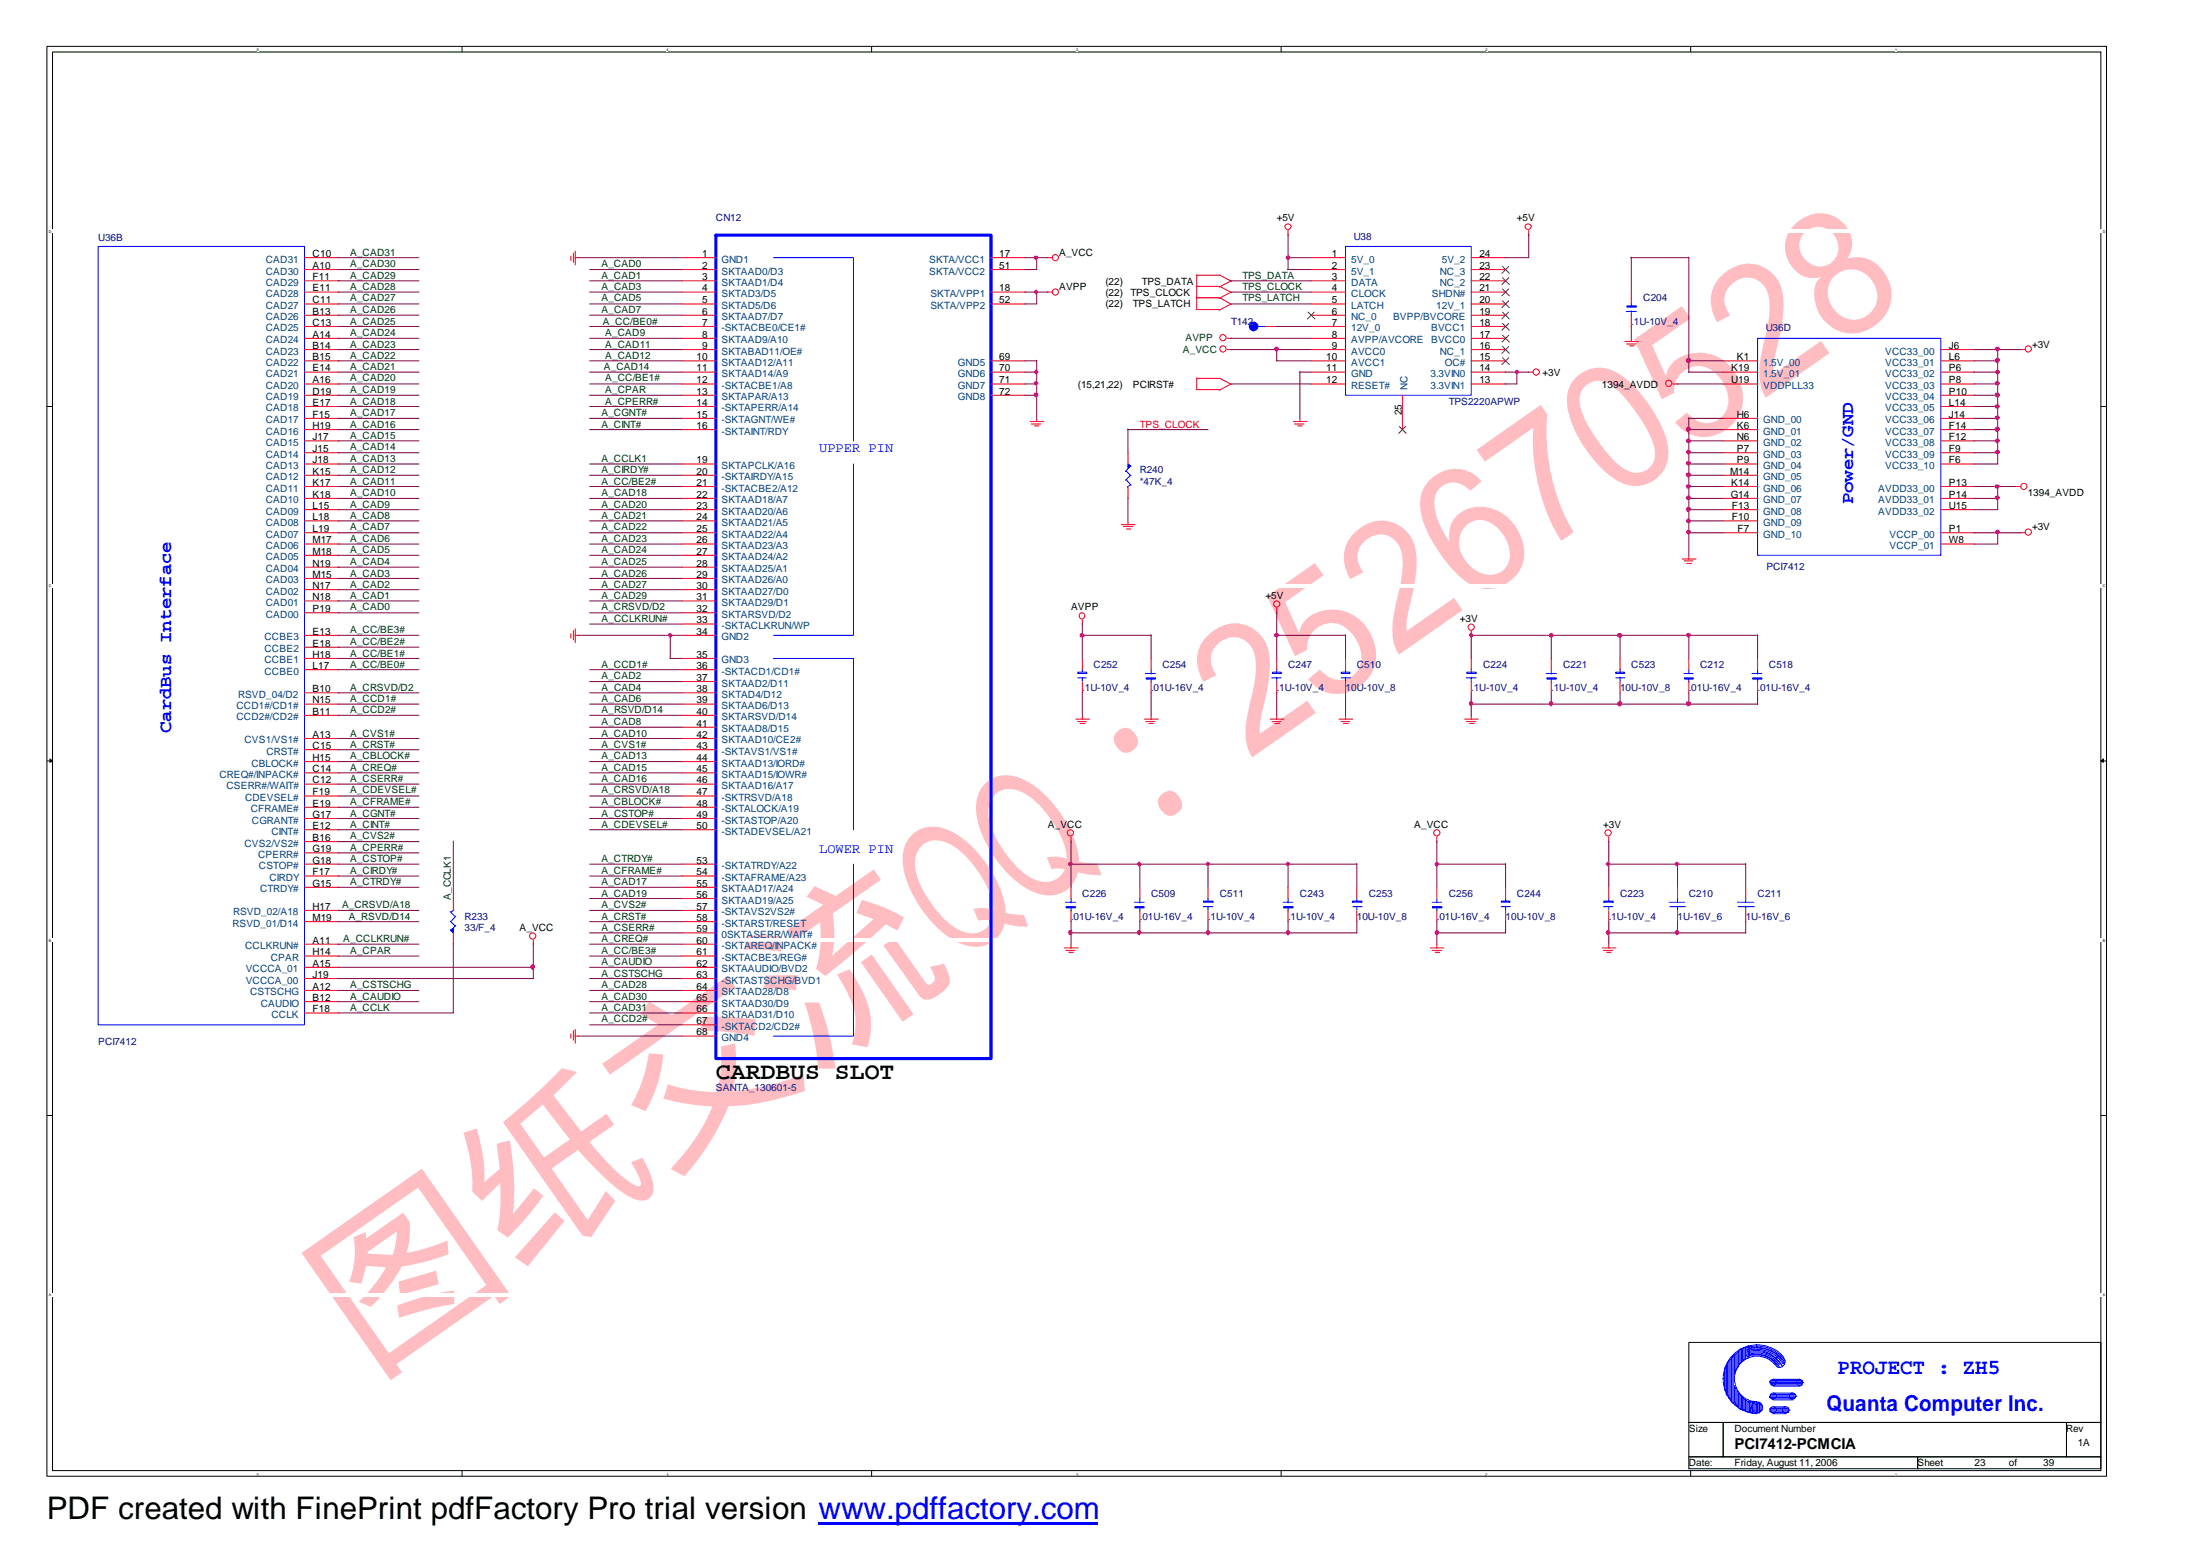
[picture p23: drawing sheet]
<svg xmlns="http://www.w3.org/2000/svg" width="297mm" height="210mm" viewBox="0 0 297 210" stroke-linecap="round" stroke-linejoin="round" font-family="sans-serif">
<defs><g id="words">
<text font-size="24.3" fill="#ffbdc2" x="49.9" y="186.4" transform="rotate(-35 49.9 186.4)">图纸交流QQ：252670528</text>
<text font-size="4.2" x="6.3" y="205.7">PDF created with FinePrint pdfFactory Pro trial version www.pdffactory.com</text>
<text font-size="3.2" x="96.9" y="146.1">CARDBUS SLOT</text>
<g font-size="3" fill="#00f">
<text x="247.3" y="191">Quanta Computer Inc.</text>
<text x="248.8" y="186.1">PROJECT : ZH5</text>
</g>
<g font-size="2.5" fill="#00f">
<text x="251" y="68.3" transform="rotate(-90 251 68.3)">Power/GND</text>
<text x="23.2" y="99.2" transform="rotate(-90 23.2 99.2)">CardBus Interface</text>
</g>
<text font-size="2" x="234.9" y="196.2">PCI7412-PCMCIA</text>
<g font-size="1.9" fill="#00f">
<text x="110.9" y="61.2">UPPER PIN</text>
<text x="110.9" y="115.5">LOWER PIN</text>
</g>
<g font-size="1.4" fill="#000080">
<text x="96.9" y="30">CN12</text>
<text x="13.3" y="32.6">U36B</text>
<text x="183.3" y="32.4">U38</text>
<text x="222.5" y="40.8">C204</text>
<text x="166.7" y="44">T142</text>
<text x="220.9" y="44">.1U-10V_4</text>
<text x="239.1" y="44.9">U36D</text>
<text x="196.2" y="54.8">TPS2220APWP</text>
<text x="154.3" y="64.1">R240</text>
<text x="154.3" y="65.6">*47K_4</text>
<text x="239.2" y="77.1">PCI7412</text>
<text x="146.6" y="93.6">.1U-10V_4</text>
<text x="148.1" y="90.4">C252</text>
<text x="155.9" y="93.6">.01U-16V_4</text>
<text x="157.4" y="90.4">C254</text>
<text x="172.9" y="93.6">.1U-10V_4</text>
<text x="174.4" y="90.4">C247</text>
<text x="182.2" y="93.6">10U-10V_8</text>
<text x="183.7" y="90.4">C510</text>
<text x="199.2" y="93.6">.1U-10V_4</text>
<text x="200.8" y="90.4">C224</text>
<text x="210.1" y="93.6">.1U-10V_4</text>
<text x="211.7" y="90.4">C221</text>
<text x="219.4" y="93.6">10U-10V_8</text>
<text x="220.9" y="90.4">C523</text>
<text x="228.7" y="93.6">.01U-16V_4</text>
<text x="230.2" y="90.4">C212</text>
<text x="238" y="93.6">.01U-16V_4</text>
<text x="239.5" y="90.4">C518</text>
<text x="62.9" y="124.6">R233</text>
<text x="145" y="124.6">.01U-16V_4</text>
<text x="146.6" y="121.4">C226</text>
<text x="154.3" y="124.6">.01U-16V_4</text>
<text x="155.9" y="121.4">C509</text>
<text x="163.6" y="124.6">.1U-10V_4</text>
<text x="165.2" y="121.4">C511</text>
<text x="174.4" y="124.6">.1U-10V_4</text>
<text x="176" y="121.4">C243</text>
<text x="183.7" y="124.6">10U-10V_8</text>
<text x="185.3" y="121.4">C253</text>
<text x="194.6" y="124.6">.01U-16V_4</text>
<text x="196.2" y="121.4">C256</text>
<text x="203.9" y="124.6">10U-10V_8</text>
<text x="205.4" y="121.4">C244</text>
<text x="217.8" y="124.6">.1U-10V_4</text>
<text x="219.4" y="121.4">C223</text>
<text x="227.2" y="124.6">1U-16V_6</text>
<text x="228.7" y="121.4">C210</text>
<text x="236.4" y="124.6">1U-16V_6</text>
<text x="238" y="121.4">C211</text>
<text x="62.9" y="126.1">33/F_4</text>
<text x="13.3" y="141.6">PCI7412</text>
<text x="96.9" y="147.8">SANTA_130601-5</text>
</g>
<g font-size="1.4">
<text x="172.9" y="30">+5V</text>
<text x="205.4" y="30">+5V</text>
<text x="42.3" y="34.8">C10</text>
<text x="95.1" y="34.8">1</text>
<text x="135.3" y="34.8">17</text>
<text x="143.4" y="34.6">A_VCC</text>
<text x="180.3" y="34.8">1</text>
<text x="200.3" y="34.8">24</text>
<text x="42.3" y="41.1">C11</text>
<text x="42.3" y="39.5">E11</text>
<text x="42.3" y="37.9">F11</text>
<text x="42.3" y="36.4">A10</text>
<text x="95.1" y="36.4">2</text>
<text x="95.1" y="37.9">3</text>
<text x="95.1" y="39.5">4</text>
<text x="95.1" y="41.1">5</text>
<text x="135.3" y="36.4">51</text>
<text x="135.3" y="39.5">18</text>
<text x="135.3" y="41.1">52</text>
<text x="143.4" y="39.3">AVPP</text>
<text x="149.7" y="38.5">(22)</text>
<text x="149.7" y="40.1">(22)</text>
<text x="149.7" y="41.6">(22)</text>
<text x="153.1" y="40.1">TPS_CLOCK</text>
<text x="153.4" y="41.6">TPS_LATCH</text>
<text x="154.6" y="38.5">TPS_DATA</text>
<text x="180.3" y="36.4">2</text>
<text x="180.3" y="37.9">3</text>
<text x="180.3" y="39.5">4</text>
<text x="180.3" y="41.1">5</text>
<text x="200.3" y="41.1">20</text>
<text x="200.3" y="39.5">21</text>
<text x="200.3" y="37.9">22</text>
<text x="200.3" y="36.4">23</text>
<text x="42.3" y="47.3">B14</text>
<text x="42.3" y="45.7">A14</text>
<text x="42.3" y="44.1">C13</text>
<text x="42.3" y="42.6">B13</text>
<text x="95.1" y="42.6">6</text>
<text x="95.1" y="45.7">8</text>
<text x="95.1" y="47.3">9</text>
<text x="95.1" y="44.1">7</text>
<text x="180.3" y="42.6">6</text>
<text x="180.3" y="45.7">8</text>
<text x="180.3" y="47.3">9</text>
<text x="180.3" y="44.1">7</text>
<text x="200.3" y="47.3">16</text>
<text x="200.3" y="45.7">17</text>
<text x="200.3" y="44.1">18</text>
<text x="200.3" y="42.6">19</text>
<text x="263.9" y="47.3">J6</text>
<text x="275.2" y="47.1">+3V</text>
<text x="42.3" y="53.4">D19</text>
<text x="42.3" y="51.9">A16</text>
<text x="42.3" y="50.3">E14</text>
<text x="42.3" y="48.8">B15</text>
<text x="94.3" y="48.8">10</text>
<text x="94.3" y="50.3">11</text>
<text x="94.3" y="51.9">12</text>
<text x="94.3" y="53.4">13</text>
<text x="135.3" y="48.8">69</text>
<text x="135.3" y="50.3">70</text>
<text x="135.3" y="51.9">71</text>
<text x="135.3" y="53.4">72</text>
<text x="146" y="52.5">(15,21,22)</text>
<text x="153.4" y="52.5">PCIRST#</text>
<text x="179.6" y="48.8">10</text>
<text x="179.6" y="50.3">11</text>
<text x="179.6" y="51.9">12</text>
<text x="200.3" y="51.9">13</text>
<text x="200.3" y="50.3">14</text>
<text x="200.3" y="48.8">15</text>
<text x="208.9" y="50.9">+3V</text>
<text x="216.9" y="52.5">1394_AVDD</text>
<text x="234.4" y="51.9">U19</text>
<text x="234.4" y="50.3">K19</text>
<text x="235.2" y="48.8">K1</text>
<text x="263.9" y="48.8">L6</text>
<text x="263.9" y="50.3">P6</text>
<text x="263.9" y="51.9">P8</text>
<text x="263.9" y="53.4">P10</text>
<text x="42.3" y="59.6">J17</text>
<text x="42.3" y="58.1">H19</text>
<text x="42.3" y="56.6">F15</text>
<text x="42.3" y="55">E17</text>
<text x="94.3" y="55">14</text>
<text x="94.3" y="56.6">15</text>
<text x="94.3" y="58.1">16</text>
<text x="189.8" y="56.2" transform="rotate(-90 189.8 56.2)">25</text>
<text x="235.2" y="56.6">H6</text>
<text x="235.2" y="58.1">K6</text>
<text x="235.2" y="59.6">N6</text>
<text x="263.9" y="55">L14</text>
<text x="263.9" y="56.6">J14</text>
<text x="263.9" y="58.1">F14</text>
<text x="263.9" y="59.6">F12</text>
<text x="42.3" y="65.8">K17</text>
<text x="42.3" y="64.3">K15</text>
<text x="42.3" y="62.8">J18</text>
<text x="42.3" y="61.2">J15</text>
<text x="94.3" y="65.8">21</text>
<text x="94.3" y="62.8">19</text>
<text x="94.3" y="64.3">20</text>
<text x="234.3" y="64.3">M14</text>
<text x="234.4" y="65.8">K14</text>
<text x="235.2" y="61.2">P7</text>
<text x="235.2" y="62.8">P9</text>
<text x="263.9" y="61.2">F9</text>
<text x="263.9" y="62.8">F6</text>
<text x="263.9" y="65.8">P13</text>
<text x="42.3" y="70.5">L18</text>
<text x="42.3" y="68.9">L15</text>
<text x="42.3" y="67.4">K18</text>
<text x="94.3" y="67.4">22</text>
<text x="94.3" y="68.9">23</text>
<text x="94.3" y="70.5">24</text>
<text x="234.4" y="67.4">G14</text>
<text x="234.5" y="68.9">F13</text>
<text x="234.5" y="70.5">F10</text>
<text x="263.9" y="67.4">P14</text>
<text x="263.9" y="68.9">U15</text>
<text x="274.6" y="67.2">1394_AVDD</text>
<text x="275.2" y="71.8">+3V</text>
<text x="42.3" y="76.7">N19</text>
<text x="42.3" y="75.1">M18</text>
<text x="42.3" y="73.6">M17</text>
<text x="42.3" y="72.1">L19</text>
<text x="94.3" y="72.1">25</text>
<text x="94.3" y="73.6">26</text>
<text x="94.3" y="75.1">27</text>
<text x="94.3" y="76.7">28</text>
<text x="235.3" y="72.1">F7</text>
<text x="263.9" y="72.1">P1</text>
<text x="263.9" y="73.6">W8</text>
<text x="42.3" y="82.9">P19</text>
<text x="42.3" y="81.3">N18</text>
<text x="42.3" y="79.8">N17</text>
<text x="42.3" y="78.2">M15</text>
<text x="94.3" y="78.2">29</text>
<text x="94.3" y="79.8">30</text>
<text x="94.3" y="81.3">31</text>
<text x="94.3" y="82.9">32</text>
<text x="145" y="82.6">AVPP</text>
<text x="171.4" y="81.1">+5V</text>
<text x="42.3" y="89.1">H18</text>
<text x="42.3" y="87.6">E18</text>
<text x="42.3" y="86">E13</text>
<text x="94.3" y="84.4">33</text>
<text x="94.3" y="86">34</text>
<text x="94.3" y="89.1">35</text>
<text x="197.7" y="84.3">+3V</text>
<text x="42.3" y="90.6">L17</text>
<text x="42.3" y="95.3">N15</text>
<text x="42.3" y="93.7">B10</text>
<text x="94.3" y="92.2">37</text>
<text x="94.3" y="93.7">38</text>
<text x="94.3" y="95.3">39</text>
<text x="94.3" y="90.6">36</text>
<text x="42.3" y="101.4">C15</text>
<text x="42.3" y="99.9">A13</text>
<text x="42.3" y="96.8">B11</text>
<text x="94.3" y="98.4">41</text>
<text x="94.3" y="99.9">42</text>
<text x="94.3" y="96.8">40</text>
<text x="94.3" y="101.4">43</text>
<text x="42.3" y="107.7">F19</text>
<text x="42.3" y="106.1">C12</text>
<text x="42.3" y="104.6">C14</text>
<text x="42.3" y="103.1">H15</text>
<text x="94.3" y="103.1">44</text>
<text x="94.3" y="104.6">45</text>
<text x="94.3" y="106.1">46</text>
<text x="94.3" y="107.7">47</text>
<text x="42.3" y="113.9">B16</text>
<text x="42.3" y="112.3">E12</text>
<text x="42.3" y="110.8">G17</text>
<text x="42.3" y="109.2">E19</text>
<text x="94.3" y="112.3">50</text>
<text x="94.3" y="110.8">49</text>
<text x="94.3" y="109.2">48</text>
<text x="141.9" y="112.1">A_VCC</text>
<text x="191.5" y="112.1">A_VCC</text>
<text x="217.1" y="112.1">+3V</text>
<text x="42.3" y="118.5">F17</text>
<text x="42.3" y="116.9">G18</text>
<text x="42.3" y="115.4">G19</text>
<text x="94.3" y="118.5">54</text>
<text x="94.3" y="116.9">53</text>
<text x="42.3" y="124.7">M19</text>
<text x="42.3" y="123.2">H17</text>
<text x="42.3" y="120.1">G15</text>
<text x="94.3" y="120.1">55</text>
<text x="94.3" y="121.6">56</text>
<text x="94.3" y="124.7">58</text>
<text x="94.3" y="123.2">57</text>
<text x="42.3" y="130.9">A15</text>
<text x="42.3" y="129.4">H14</text>
<text x="42.3" y="127.8">A11</text>
<text x="70.4" y="126.1">A_VCC</text>
<text x="94.3" y="129.4">61</text>
<text x="94.3" y="126.3">59</text>
<text x="94.3" y="127.8">60</text>
<text x="94.3" y="130.9">62</text>
<text x="42.3" y="137.1">F18</text>
<text x="42.3" y="135.6">B12</text>
<text x="42.3" y="134">A12</text>
<text x="42.3" y="132.4">J19</text>
<text x="94.3" y="134">64</text>
<text x="94.3" y="135.6">65</text>
<text x="94.3" y="137.1">66</text>
<text x="94.3" y="132.4">63</text>
<text x="94.3" y="138.7">67</text>
<text x="94.3" y="140.2">68</text>
<text x="228.7" y="193.9">Size</text>
<text x="234.9" y="193.9">Document Number</text>
<text x="279.8" y="193.9">Rev</text>
<text x="281.3" y="195.8">1A</text>
<text x="228.7" y="198.6">Date:</text>
<text x="234.9" y="198.6">Friday, August 11, 2006</text>
<text x="259.7" y="198.6">Sheet</text>
<text x="267.4" y="198.6">23</text>
<text x="272" y="198.6">of</text>
<text x="276.7" y="198.6">39</text>
</g>
<g font-size="1.4" fill="#004080">
<text x="36" y="35.6">CAD31</text>
<text x="97.7" y="35.6">GND1</text>
<text x="125.8" y="35.6">SKTA/VCC1</text>
<text x="183" y="35.6">5V_0</text>
<text x="195.2" y="35.6">5V_2</text>
<text x="36" y="41.8">CAD27</text>
<text x="36" y="40.2">CAD28</text>
<text x="36" y="38.7">CAD29</text>
<text x="36" y="37.2">CAD30</text>
<text x="97.7" y="37.2">SKTAAD0/D3</text>
<text x="97.7" y="38.7">SKTAAD1/D4</text>
<text x="97.7" y="40.2">SKTAD3/D5</text>
<text x="97.7" y="41.8">SKTAD5/D6</text>
<text x="125.8" y="37.2">SKTA/VCC2</text>
<text x="126" y="40.2">SKTA/VPP1</text>
<text x="126" y="41.8">SKTA/VPP2</text>
<text x="183" y="37.2">5V_1</text>
<text x="183" y="38.7">DATA</text>
<text x="183" y="40.2">CLOCK</text>
<text x="183" y="41.8">LATCH</text>
<text x="193.9" y="40.2">SHDN#</text>
<text x="194.5" y="41.8">12V_1</text>
<text x="195" y="38.7">NC_2</text>
<text x="195" y="37.2">NC_3</text>
<text x="36" y="46.5">CAD24</text>
<text x="36" y="44.9">CAD25</text>
<text x="36" y="43.4">CAD26</text>
<text x="97.7" y="43.4">SKTAAD7/D7</text>
<text x="97.7" y="46.5">SKTAAD9/A10</text>
<text x="97.7" y="44.9">-SKTACBE0/CE1#</text>
<text x="183" y="43.4">NC_0</text>
<text x="183" y="46.5">AVPP/AVCORE</text>
<text x="183" y="44.9">12V_0</text>
<text x="188.6" y="43.4">BVPP/BVCORE</text>
<text x="193.8" y="46.5">BVCC0</text>
<text x="193.8" y="44.9">BVCC1</text>
<text x="36" y="52.7">CAD20</text>
<text x="36" y="51.1">CAD21</text>
<text x="36" y="49.5">CAD22</text>
<text x="36" y="48">CAD23</text>
<text x="97.7" y="48">SKTABAD11/OE#</text>
<text x="97.7" y="49.5">SKTAAD12/A11</text>
<text x="97.7" y="51.1">SKTAAD14/A9</text>
<text x="97.7" y="52.7">-SKTACBE1/A8</text>
<text x="129.7" y="49.5">GND5</text>
<text x="129.7" y="51.1">GND6</text>
<text x="129.7" y="52.7">GND7</text>
<text x="183" y="48">AVCC0</text>
<text x="183" y="49.5">AVCC1</text>
<text x="183" y="51.1">GND</text>
<text x="183" y="52.7">RESET#</text>
<text x="190.6" y="52.8" transform="rotate(-90 190.6 52.8)">NC</text>
<text x="193.7" y="52.7">3.3VIN1</text>
<text x="193.7" y="51.1">3.3VIN0</text>
<text x="195" y="48">NC_1</text>
<text x="195.7" y="49.5">OC#</text>
<text x="238.8" y="52.7">VDDPLL33</text>
<text x="238.8" y="49.5">1.5V_00</text>
<text x="238.8" y="51.1">1.5V_01</text>
<text x="255.3" y="48">VCC33_00</text>
<text x="255.3" y="49.5">VCC33_01</text>
<text x="255.3" y="51.1">VCC33_02</text>
<text x="255.3" y="52.7">VCC33_03</text>
<text x="36" y="58.9">CAD16</text>
<text x="36" y="57.3">CAD17</text>
<text x="36" y="55.7">CAD18</text>
<text x="36" y="54.2">CAD19</text>
<text x="97.7" y="54.2">SKTAPAR/A13</text>
<text x="97.7" y="55.7">-SKTAPERR/A14</text>
<text x="97.7" y="57.3">-SKTAGNT/WE#</text>
<text x="97.7" y="58.9">-SKTAINT/RDY</text>
<text x="129.7" y="54.2">GND8</text>
<text x="238.8" y="57.3">GND_00</text>
<text x="238.8" y="58.9">GND_01</text>
<text x="255.3" y="54.2">VCC33_04</text>
<text x="255.3" y="55.7">VCC33_05</text>
<text x="255.3" y="57.3">VCC33_06</text>
<text x="255.3" y="58.9">VCC33_07</text>
<text x="36" y="65">CAD12</text>
<text x="36" y="63.5">CAD13</text>
<text x="36" y="62">CAD14</text>
<text x="36" y="60.4">CAD15</text>
<text x="97.7" y="63.5">SKTAPCLK/A16</text>
<text x="97.7" y="65">-SKTAIRDY/A15</text>
<text x="238.8" y="60.4">GND_02</text>
<text x="238.8" y="62">GND_03</text>
<text x="238.8" y="63.5">GND_04</text>
<text x="238.8" y="65">GND_05</text>
<text x="255.3" y="60.4">VCC33_08</text>
<text x="255.3" y="62">VCC33_09</text>
<text x="255.3" y="63.5">VCC33_10</text>
<text x="36" y="71.2">CAD08</text>
<text x="36" y="69.7">CAD09</text>
<text x="36" y="68.2">CAD10</text>
<text x="36" y="66.6">CAD11</text>
<text x="97.7" y="68.2">SKTAAD18/A7</text>
<text x="97.7" y="69.7">SKTAAD20/A6</text>
<text x="97.7" y="71.2">SKTAAD21/A5</text>
<text x="97.7" y="66.6">-SKTACBE2/A12</text>
<text x="238.8" y="66.6">GND_06</text>
<text x="238.8" y="68.2">GND_07</text>
<text x="238.8" y="69.7">GND_08</text>
<text x="238.8" y="71.2">GND_09</text>
<text x="254.3" y="66.6">AVDD33_00</text>
<text x="254.3" y="68.2">AVDD33_01</text>
<text x="254.3" y="69.7">AVDD33_02</text>
<text x="36" y="77.5">CAD04</text>
<text x="36" y="75.9">CAD05</text>
<text x="36" y="74.4">CAD06</text>
<text x="36" y="72.8">CAD07</text>
<text x="97.7" y="72.8">SKTAAD22/A4</text>
<text x="97.7" y="74.4">SKTAAD23/A3</text>
<text x="97.7" y="75.9">SKTAAD24/A2</text>
<text x="97.7" y="77.5">SKTAAD25/A1</text>
<text x="238.8" y="72.8">GND_10</text>
<text x="255.9" y="72.8">VCCP_00</text>
<text x="255.9" y="74.4">VCCP_01</text>
<text x="36" y="83.7">CAD00</text>
<text x="36" y="82.1">CAD01</text>
<text x="36" y="80.5">CAD02</text>
<text x="36" y="79">CAD03</text>
<text x="97.7" y="79">SKTAAD26/A0</text>
<text x="97.7" y="80.5">SKTAAD27/D0</text>
<text x="97.7" y="82.1">SKTAAD29/D1</text>
<text x="97.7" y="83.7">SKTARSVD/D2</text>
<text x="35.8" y="89.8">CCBE1</text>
<text x="35.8" y="88.3">CCBE2</text>
<text x="35.8" y="86.7">CCBE3</text>
<text x="97.7" y="85.2">-SKTACLKRUN/WP</text>
<text x="97.7" y="86.7">GND2</text>
<text x="97.7" y="89.8">GND3</text>
<text x="32.3" y="94.5">RSVD_04/D2</text>
<text x="35.8" y="91.4">CCBE0</text>
<text x="97.7" y="93">SKTAAD2/D11</text>
<text x="97.7" y="94.5">SKTAD4/D12</text>
<text x="97.7" y="91.4">-SKTACD1/CD1#</text>
<text x="32" y="97.6">CCD2#/CD2#</text>
<text x="32" y="96">CCD1#/CD1#</text>
<text x="33.1" y="100.7">CVS1/VS1#</text>
<text x="97.7" y="96">SKTAAD6/D13</text>
<text x="97.7" y="99.2">SKTAAD8/D15</text>
<text x="97.7" y="100.7">SKTAAD10/CE2#</text>
<text x="97.7" y="97.6">SKTARSVD/D14</text>
<text x="29.7" y="105.3">CREQ#/INPACK#</text>
<text x="30.6" y="106.9">CSERR#/WAIT#</text>
<text x="34" y="103.8">CBLOCK#</text>
<text x="36.1" y="102.2">CRST#</text>
<text x="97.7" y="103.8">SKTAAD13/IORD#</text>
<text x="97.7" y="105.3">SKTAAD15/IOWR#</text>
<text x="97.7" y="106.9">SKTAAD16/A17</text>
<text x="97.7" y="102.2">-SKTAVS1/VS1#</text>
<text x="33.2" y="108.5">CDEVSEL#</text>
<text x="34" y="110">CFRAME#</text>
<text x="34.1" y="111.5">CGRANT#</text>
<text x="36.7" y="113">CINT#</text>
<text x="97.7" y="113">-SKTADEVSEL/A21</text>
<text x="97.7" y="111.5">-SKTASTOP/A20</text>
<text x="97.7" y="110">-SKTALOCK/A19</text>
<text x="97.7" y="108.5">-SKTRSVD/A18</text>
<text x="33.1" y="114.7">CVS2/VS2#</text>
<text x="35" y="116.2">CPERR#</text>
<text x="35.1" y="117.7">CSTOP#</text>
<text x="36.5" y="119.3">CIRDY</text>
<text x="97.7" y="119.3">-SKTAFRAME/A23</text>
<text x="97.7" y="117.7">-SKTATRDY/A22</text>
<text x="31.5" y="125.5">RSVD_01/D14</text>
<text x="31.6" y="124">RSVD_02/A18</text>
<text x="35.2" y="120.8">CTRDY#</text>
<text x="97.7" y="120.8">SKTAAD17/A24</text>
<text x="97.7" y="122.4">SKTAAD19/A25</text>
<text x="97.7" y="125.5">-SKTARST/RESET</text>
<text x="97.7" y="124">-SKTAVS2VS2#</text>
<text x="33.2" y="128.5">CCLKRUN#</text>
<text x="33.3" y="131.7">VCCCA_01</text>
<text x="36.7" y="130.1">CPAR</text>
<text x="97.7" y="130.1">-SKTACBE3/REG#</text>
<text x="97.7" y="127">0SKTASERR/WAIT#</text>
<text x="97.7" y="128.5">-SKTAREQ/INPACK#</text>
<text x="97.7" y="131.7">SKTAAUDIO/BVD2</text>
<text x="33.3" y="133.2">VCCCA_00</text>
<text x="33.9" y="134.8">CSTSCHG</text>
<text x="35.3" y="136.3">CAUDIO</text>
<text x="36.7" y="137.9">CCLK</text>
<text x="97.7" y="134.8">SKTAAD28/D8</text>
<text x="97.7" y="136.3">SKTAAD30/D9</text>
<text x="97.7" y="137.9">SKTAAD31/D10</text>
<text x="97.7" y="133.2">-SKTASTSCHG/BVD1</text>
<text x="97.7" y="139.5">-SKTACD2/CD2#</text>
<text x="97.7" y="141">GND4</text>
</g>
<g font-size="1.4" fill="#004000">
<text x="47.4" y="34.6">A_CAD31</text>
<text x="47.4" y="36.2">A_CAD30</text>
<text x="47.4" y="39.3">A_CAD28</text>
<text x="47.4" y="37.8">A_CAD29</text>
<text x="47.4" y="40.8">A_CAD27</text>
<text x="81.4" y="36.2">A_CAD0</text>
<text x="81.4" y="37.8">A_CAD1</text>
<text x="81.4" y="39.3">A_CAD3</text>
<text x="81.4" y="40.8">A_CAD5</text>
<text x="168.2" y="37.8">TPS_DATA</text>
<text x="168.2" y="40.8">TPS_LATCH</text>
<text x="168.2" y="39.3">TPS_CLOCK</text>
<text x="47.4" y="47.1">A_CAD23</text>
<text x="47.4" y="45.5">A_CAD24</text>
<text x="47.4" y="44">A_CAD25</text>
<text x="47.4" y="42.4">A_CAD26</text>
<text x="81.4" y="42.4">A_CAD7</text>
<text x="81.6" y="44">A_CC/BE0#</text>
<text x="82" y="45.5">A_CAD9</text>
<text x="82" y="47.1">A_CAD11</text>
<text x="160.2" y="47.9">A_VCC</text>
<text x="160.5" y="46.2">AVPP</text>
<text x="47.4" y="48.6">A_CAD22</text>
<text x="47.4" y="51.7">A_CAD20</text>
<text x="47.4" y="50.1">A_CAD21</text>
<text x="47.4" y="53.3">A_CAD19</text>
<text x="81.8" y="50.1">A_CAD14</text>
<text x="82" y="48.6">A_CAD12</text>
<text x="82" y="51.7">A_CC/BE1#</text>
<text x="82" y="53.3">A_CPAR</text>
<text x="47.4" y="59.5">A_CAD15</text>
<text x="47.4" y="57.9">A_CAD16</text>
<text x="47.4" y="56.3">A_CAD17</text>
<text x="47.4" y="54.8">A_CAD18</text>
<text x="81.4" y="56.3">A_CGNT#</text>
<text x="81.4" y="57.9">A_CINT#</text>
<text x="82" y="54.8">A_CPERR#</text>
<text x="47.4" y="61">A_CAD14</text>
<text x="47.4" y="64.1">A_CAD12</text>
<text x="47.4" y="62.6">A_CAD13</text>
<text x="47.4" y="65.6">A_CAD11</text>
<text x="81.4" y="64.1">A_CIRDY#</text>
<text x="81.4" y="62.6">A_CCLK1</text>
<text x="81.4" y="65.6">A_CC/BE2#</text>
<text x="47.4" y="71.8">A_CAD7</text>
<text x="47.4" y="70.3">A_CAD8</text>
<text x="47.4" y="68.8">A_CAD9</text>
<text x="47.4" y="67.2">A_CAD10</text>
<text x="81.4" y="67.2">A_CAD18</text>
<text x="81.4" y="71.8">A_CAD22</text>
<text x="81.4" y="70.3">A_CAD21</text>
<text x="81.4" y="68.8">A_CAD20</text>
<text x="47.4" y="76.5">A_CAD4</text>
<text x="47.4" y="74.9">A_CAD5</text>
<text x="47.4" y="73.4">A_CAD6</text>
<text x="81.4" y="73.4">A_CAD23</text>
<text x="81.4" y="76.5">A_CAD25</text>
<text x="81.4" y="74.9">A_CAD24</text>
<text x="47.4" y="82.6">A_CAD0</text>
<text x="47.4" y="81.1">A_CAD1</text>
<text x="47.4" y="79.6">A_CAD2</text>
<text x="47.4" y="78.1">A_CAD3</text>
<text x="81.4" y="79.6">A_CAD27</text>
<text x="81.4" y="78.1">A_CAD26</text>
<text x="81.4" y="81.1">A_CAD29</text>
<text x="81.4" y="82.6">A_CRSVD/D2</text>
<text x="47.4" y="88.9">A_CC/BE1#</text>
<text x="47.4" y="85.8">A_CC/BE3#</text>
<text x="47.4" y="87.3">A_CC/BE2#</text>
<text x="81.4" y="84.3">A_CCLKRUN#</text>
<text x="47.4" y="93.6">A_CRSVD/D2</text>
<text x="47.4" y="95.1">A_CCD1#</text>
<text x="47.4" y="90.4">A_CC/BE0#</text>
<text x="81.4" y="90.4">A_CCD1#</text>
<text x="81.4" y="92">A_CAD2</text>
<text x="81.4" y="93.6">A_CAD4</text>
<text x="81.4" y="95.1">A_CAD6</text>
<text x="47.4" y="99.8">A_CVS1#</text>
<text x="47.4" y="101.3">A_CRST#</text>
<text x="47.4" y="96.6">A_CCD2#</text>
<text x="81.4" y="96.6">A_RSVD/D14</text>
<text x="81.4" y="98.1">A_CAD8</text>
<text x="81.4" y="99.8">A_CAD10</text>
<text x="81.4" y="101.3">A_CVS1#</text>
<text x="47.4" y="102.8">A_CBLOCK#</text>
<text x="47.4" y="107.5">A_CDEVSEL#</text>
<text x="47.4" y="104.4">A_CREQ#</text>
<text x="47.4" y="105.9">A_CSERR#</text>
<text x="81.4" y="102.8">A_CAD13</text>
<text x="81.4" y="104.4">A_CAD15</text>
<text x="81.4" y="105.9">A_CAD16</text>
<text x="81.4" y="107.5">A_CRSVD/A18</text>
<text x="47.4" y="109.1">A_CFRAME#</text>
<text x="47.4" y="110.6">A_CGNT#</text>
<text x="47.4" y="113.6">A_CVS2#</text>
<text x="47.4" y="112.1">A_CINT#</text>
<text x="81.4" y="109.1">A_CBLOCK#</text>
<text x="81.4" y="110.6">A_CSTOP#</text>
<text x="81.4" y="112.1">A_CDEVSEL#</text>
<text x="47.4" y="118.3">A_CIRDY#</text>
<text x="47.4" y="119.9">A_CTRDY#</text>
<text x="47.4" y="116.8">A_CSTOP#</text>
<text x="47.4" y="115.2">A_CPERR#</text>
<text x="81.4" y="116.8">A_CTRDY#</text>
<text x="81.4" y="118.3">A_CFRAME#</text>
<text x="81.4" y="119.9">A_CAD17</text>
<text x="46.3" y="123">A_CRSVD/A18</text>
<text x="47.2" y="124.6">A_RSVD/D14</text>
<text x="61" y="121.8" transform="rotate(-90 61 121.8)">A_CCLK1</text>
<text x="81.4" y="121.4">A_CAD19</text>
<text x="81.4" y="123">A_CVS2#</text>
<text x="81.4" y="124.6">A_CRST#</text>
<text x="46.5" y="127.6">A_CCLKRUN#</text>
<text x="47.4" y="129.1">A_CPAR</text>
<text x="81.4" y="126.1">A_CSERR#</text>
<text x="81.4" y="127.6">A_CREQ#</text>
<text x="81.4" y="129.1">A_CC/BE3#</text>
<text x="81.4" y="130.7">A_CAUDIO</text>
<text x="47.4" y="133.8">A_CSTSCHG</text>
<text x="47.4" y="136.9">A_CCLK</text>
<text x="47.4" y="135.4">A_CAUDIO</text>
<text x="81.4" y="132.3">A_CSTSCHG</text>
<text x="81.4" y="133.8">A_CAD28</text>
<text x="81.4" y="135.4">A_CAD30</text>
<text x="81.4" y="136.9">A_CAD31</text>
<text x="81.4" y="138.4">A_CCD2#</text>
</g>
<text font-size="1.4" fill="#f00" x="154.3" y="57.9">TPS_CLOCK</text>
<g font-size=".5">
<text x="34.8" y="7">5</text>
<text x="90.3" y="7">4</text>
<text x="145.7" y="7">3</text>
<text x="201.2" y="7">2</text>
<text x="256.6" y="7">1</text>
<text x="6.6" y="31.5">D</text>
<text x="284.7" y="31.5">D</text>
<text x="6.6" y="79.5">C</text>
<text x="284.7" y="79.5">C</text>
<text x="6.6" y="127.5">B</text>
<text x="284.7" y="127.5">B</text>
<text x="6.6" y="175.5">A</text>
<text x="284.7" y="175.5">A</text>
<text x="34.8" y="199.8">5</text>
<text x="90.3" y="199.8">4</text>
<text x="145.7" y="199.8">3</text>
<text x="201.2" y="199.8">2</text>
<text x="256.6" y="199.8">1</text>
</g>
</g></defs>
<path d="M6.3 6.3h278.9v193.6h-278.9zM7.1 7h277.4v192.2h-277.4z" fill="none" stroke="#000" stroke-width=".14"/>
<g fill="#fff">
<path d="M34.8 6.5h.3v.5h-.3z"/>
<path d="M34.8 199.4h.3v.5h-.3z"/>
</g>
<path d="M62.6 6.3v.7M62.6 199.2v.7" fill="none" stroke="#000" stroke-width=".14"/>
<g fill="#fff">
<path d="M90.3 6.5h.2v.5h-.2z"/>
<path d="M90.3 199.4h.2v.5h-.2z"/>
</g>
<path d="M118 6.3v.7M118 199.2v.7" fill="none" stroke="#000" stroke-width=".14"/>
<g fill="#fff">
<path d="M145.7 6.5h.3v.5h-.3z"/>
<path d="M145.7 199.4h.3v.5h-.3z"/>
</g>
<path d="M173.5 6.3v.7M173.5 199.2v.7" fill="none" stroke="#000" stroke-width=".14"/>
<g fill="#fff">
<path d="M201.2 6.5h.2v.5h-.2z"/>
<path d="M201.2 199.4h.2v.5h-.2z"/>
</g>
<path d="M228.9 6.3v.7M228.9 199.2v.7" fill="none" stroke="#000" stroke-width=".14"/>
<g fill="#fff">
<path d="M256.6 6.5h.3v.5h-.3z"/>
<path d="M256.6 199.4h.3v.5h-.3z"/>
<path d="M6.6 31.1h278.5v.5h-278.5z"/>
<path d="M6.6 79.1h278.5v.5h-278.5z"/>
</g>
<path d="M6.3 55h.8M284.5 55h.7" fill="none" stroke="#000" stroke-width=".14"/>
<path d="M6.6 127.1h278.5v.5h-278.5z" fill="#fff"/>
<path d="M6.3 103.1h.8M284.5 103.1h.7" fill="none" stroke="#000" stroke-width=".14"/>
<path d="M6.8 102.8l.3 .3-.3 .1zM284.5 103.1l.3-.3v.4z" fill="#000" stroke="#000" stroke-width=".14"/>
<path d="M6.6 175.1h278.5v.5h-278.5z" fill="#fff"/>
<path d="M6.3 151.1h.8M284.5 151.1h.7M228.7 181.8h55.8v10.8h-55.8zM228.7 192.6h4.6v4.7h-4.6zM228.7 197.3h31v1.6h-31zM233.3 192.6h46.5v4.7h-46.5zM259.7 197.3h24.8v1.6h-24.8zM279.8 192.6h4.7v4.7h-4.7z" fill="none" stroke="#000" stroke-width=".14"/>
<g fill="none" stroke="#f00" stroke-width=".14">
<path d="M77.3 34.6v.7M77.6 34.2v1.4M77.8 34.9h.6M77.9 34v1.9M141.8 39.6h.7M141.8 34.9h.7M174.4 31.2v.7M207 31.2v.7M139.4 57.1h2M139.6 57.4h1.4M140 57.7h.7M140.4 56.7v.5"/>
<path d="M166.1 47.3h.7M166.1 45.8h.7M175.1 57.1h1.9M175.3 57.4h1.3M175.7 57.7h.7M176 56.7v.5M206.9 50.4h.7M220 46.2h1.9M220.2 46.6h1.4M220.6 46.8h.7M220.9 45.8v.5M226.5 52h.7"/>
<path d="M273.6 47.3h.6M151.8 71h2M152.1 71.3h1.3M152.5 71.6h.7M152.7 70.5v.6M227.8 75.7h1.9M228 76h1.3M228.3 76.3h.8M228.7 75.2v.6M272.9 65.9h.7M273.6 72.2h.6M77.3 85.8v.7"/>
<path d="M77.6 85.4v1.3M77.8 86h.6M77.9 85.1v2M145.6 97.4h2M145.9 97.7h1.3M146.2 98h.8M146.6 83.9v.7M146.6 96.9v.6M154.9 97.4h2M155.1 97.7h1.4M155.5 98h.7M155.9 96.9v.6"/>
<path d="M172 97.4h1.9M172.2 97.7h1.3M172.6 98h.7M172.9 82.3v.8M172.9 96.9v.6M181.3 97.4h1.9M181.5 97.7h1.3M181.9 98h.7M182.2 96.9v.6M198.3 97.4h1.9M198.5 97.7h1.4M199 98h.6"/>
<path d="M199.2 85.4v.7M199.2 96.9v.6M145 113.3v.8M194.6 113.3v.8M217.8 113.3v.8M72.2 127.3v.6M77.3 140v.6M77.6 139.5v1.4M77.9 139.4v1.9M144.1 128.4h2M144.3 128.7h1.3M144.7 129h.7"/>
<path d="M145 127.9v.6M193.6 128.4h2M193.9 128.7h1.3M194.3 129h.7M194.6 127.9v.6M216.9 128.4h2M217.1 128.7h1.3M217.5 129h.7M217.8 127.9v.6M77.8 140.3h.6"/>
<circle cx="142.9" cy="39.5" r=".42"/>
<circle cx="142.9" cy="34.9" r=".42"/>
<circle cx="174.4" cy="30.7" r=".4"/>
<circle cx="206.9" cy="30.7" r=".4"/>
<circle cx="165.6" cy="47.2" r=".42"/>
<circle cx="165.6" cy="45.7" r=".42"/>
<circle cx="208" cy="50.4" r=".42"/>
<circle cx="226" cy="51.9" r=".42"/>
<circle cx="274.7" cy="47.2" r=".42"/>
<circle cx="274.1" cy="65.9" r=".42"/>
<circle cx="274.7" cy="72.1" r=".42"/>
<circle cx="146.5" cy="83.4" r=".4"/>
<circle cx="172.9" cy="81.8" r=".42"/>
<circle cx="199.2" cy="84.9" r=".42"/>
<circle cx="144.9" cy="112.8" r=".42"/>
<circle cx="194.6" cy="112.8" r=".42"/>
<circle cx="217.8" cy="112.8" r=".42"/>
<circle cx="72.1" cy="126.8" r=".42"/>
</g>
<path d="M162.9 122.8h1.4M163.6 121.6v.4M163.6 122.7v.6" fill="none" stroke="#00f" stroke-width=".14"/>
<path d="M163.1 122.1h1.2v.1h-1.2z" fill="#00f"/>
<path d="M163 122h1.3v.2h-1.3zM217.1 122.8h1.3M217.8 121.6v.4M217.8 122.7v.6" fill="none" stroke="#00f" stroke-width=".14"/>
<path d="M163.6 120.2v1.5M163.6 123.3v1.5" fill="none" stroke="#f00" stroke-width=".14"/>
<path d="M217.3 122.1h1.1v.1h-1.1z" fill="#00f"/>
<path d="M193.9 122.2h1.3M194.6 121.7v.6M194.6 123v.4M217.2 122h1.2v.2h-1.2z" fill="none" stroke="#00f" stroke-width=".14"/>
<path d="M217.8 120.2v1.5M217.8 123.3v1.5" fill="none" stroke="#f00" stroke-width=".14"/>
<path d="M194.1 122.9h1.1v.1h-1.1z" fill="#00f"/>
<path d="M145.9 91.8h1.3M146.6 90.6v.4M146.6 91.7v.6M194 122.8h1.2v.2h-1.2z" fill="none" stroke="#00f" stroke-width=".14"/>
<path d="M194.6 120.2v1.5M194.6 123.3v1.5" fill="none" stroke="#f00" stroke-width=".14"/>
<path d="M146 91.1h1.2v.1h-1.2z" fill="#00f"/>
<path d="M146 91h1.2v.2h-1.2zM183.1 122.8h1.4M183.7 121.6v.4M183.7 122.7v.6M226 122.2h2.2M226.1 122.8h2.2M227.2 121.6v.6M227.2 122.7v.6" fill="none" stroke="#00f" stroke-width=".14"/>
<path d="M146.6 89.2v1.5M146.6 92.3v1.5M227.2 120.2v1.5M227.2 123.3v1.5" fill="none" stroke="#f00" stroke-width=".14"/>
<path d="M183.2 122.1h1.2v.1h-1.2z" fill="#00f"/>
<path d="M104.7 34.9h10.9v24.8M115.6 62.8v23.2h-10.9M104.7 89.2h10.9v23.2M209.4 91.2h1.3M210.1 90.7v.6M210.1 92v.4M115.6 117v23.3h-10.9M183.1 122h1.3v.2h-1.3z" fill="none" stroke="#00f" stroke-width=".14"/>
<g fill="none" stroke="#f00" stroke-width=".14">
<path d="M92.4 36.5h4.5M92.4 38h4.5M92.4 39.6h4.5M92.4 34.9h4.5M134.2 36.5h4.7M134.2 39.6h4.7M134.2 34.9h4.7M92.4 41.2h4.5M92.4 42.7h4.5M92.4 45.8h4.5M92.4 47.3h4.5M92.4 48.9h4.5"/>
<path d="M92.4 50.4h4.5M92.4 44.2h4.5M92.4 52h4.5M92.4 53.5h4.5M92.4 55h4.5M92.4 56.7h4.5M92.4 58.2h4.5M134.2 41.2h4.7M134.2 48.9h4.7M134.2 50.4h4.7M134.2 52h4.7M134.2 53.5h4.7"/>
<path d="M92.4 67.5h4.5M92.4 69h4.5M92.4 70.5h4.5M92.4 72.2h4.5M92.4 73.7h4.5M92.4 75.2h4.5M92.4 76.8h4.5M92.4 78.3h4.5M92.4 79.9h4.5M92.4 65.9h4.5M92.4 62.8h4.5M92.4 64.4h4.5"/>
<path d="M92.4 92.3h4.5M92.4 93.8h4.5M92.4 95.3h4.5M92.4 98.5h4.5M92.4 81.4h4.5M92.4 84.5h4.5M92.4 96.9h4.5M92.4 90.7h4.5M92.4 83h4.5M92.4 86h4.5M92.4 89.2h4.5M92.4 100h4.5"/>
<path d="M92.4 103.1h4.5M92.4 104.7h4.5M92.4 106.2h4.5M92.4 118.6h4.5M92.4 117h4.5M92.4 112.4h4.5M92.4 110.8h4.5M92.4 109.3h4.5M92.4 107.8h4.5M92.4 101.5h4.5M92.4 120.2h4.5M92.4 121.7h4.5"/>
<path d="M92.4 134.1h4.5M92.4 135.7h4.5M92.4 137.2h4.5M92.4 129.5h4.5M92.4 126.3h4.5M92.4 127.9h4.5M92.4 124.8h4.5M92.4 123.3h4.5M92.4 138.8h4.5M92.4 132.5h4.5M92.4 131h4.5M183.7 120.2v1.5"/>
<path d="M183.7 123.3v1.5M92.4 140.3h4.5"/>
</g>
<path d="M96.9 31.8h37.3v111.6h-37.3z" fill="none" stroke="#00f" stroke-width=".42"/>
<path d="M209.5 91.9h1.2v.1h-1.2z" fill="#00f"/>
<path d="M181.6 91.8h1.3M182.2 90.6v.4M182.2 91.7v.6M209.5 91.8h1.2v.2h-1.2z" fill="none" stroke="#00f" stroke-width=".14"/>
<path d="M210.1 89.2v1.5M210.1 92.3v1.5" fill="none" stroke="#f00" stroke-width=".14"/>
<path d="M181.7 91.1h1.1v.1h-1.1z" fill="#00f"/>
<path d="M181.6 91h1.2v.2h-1.2zM228 91.2h1.3M228.7 90.7v.6M228.7 92v.4" fill="none" stroke="#00f" stroke-width=".14"/>
<path d="M182.2 89.2v1.5M182.2 92.3v1.5" fill="none" stroke="#f00" stroke-width=".14"/>
<path d="M228.2 91.9h1.1v.1h-1.1z" fill="#00f"/>
<path d="M228.1 91.8h1.2v.2h-1.2zM237.2 91.2h1.4M238 90.7v.6M238 92v.4" fill="none" stroke="#00f" stroke-width=".14"/>
<path d="M228.7 89.2v1.5M228.7 92.3v1.5" fill="none" stroke="#f00" stroke-width=".14"/>
<path d="M237.4 91.9h1.2v.1h-1.2z" fill="#00f"/>
<path d="M152.5 63.8l.7 .6M152.5 65l.7 .7M152.7 62.8l.5 .4M153.1 63.1l-.7 .8M153.1 64.4l-.7 .6M153.1 65.6l-.4 .4M237.3 91.8h1.3v.2h-1.3zM144.3 122.2h1.3M145 121.7v.6M145 123v.4" fill="none" stroke="#00f" stroke-width=".14"/>
<path d="M152.7 61.3v1.5M152.7 65.9v1.6M238 89.2v1.5M238 92.3v1.5" fill="none" stroke="#f00" stroke-width=".14"/>
<path d="M152.7 62.8l.4 .3-.4 .3 .4-.3-.4 .3z" fill-rule="evenodd" fill="#00f" stroke="#00f" stroke-width=".14"/>
<path d="M144.4 122.9h1.2v.1h-1.2z" fill="#00f"/>
<path d="M172.2 91.8h1.3M172.9 90.6v.4M172.9 91.7v.6M144.4 122.8h1.2v.2h-1.2z" fill="none" stroke="#00f" stroke-width=".14"/>
<path d="M145 120.2v1.5M145 123.3v1.5" fill="none" stroke="#f00" stroke-width=".14"/>
<path d="M172.4 91.1h1.1v.1h-1.1z" fill="#00f"/>
<path d="M172.3 91h1.2v.2h-1.2zM203.3 122.8h1.3M203.9 121.6v.4M203.9 122.7v.6" fill="none" stroke="#00f" stroke-width=".14"/>
<path d="M172.9 89.2v1.5M172.9 92.3v1.5" fill="none" stroke="#f00" stroke-width=".14"/>
<path d="M203.4 122.1h1.1v.1h-1.1z" fill="#00f"/>
<path d="M173.7 122.2h1.4M174.4 121.7v.6M174.4 123v.4M203.3 122h1.2v.2h-1.2z" fill="none" stroke="#00f" stroke-width=".14"/>
<path d="M203.9 120.2v1.5M203.9 123.3v1.5" fill="none" stroke="#f00" stroke-width=".14"/>
<path d="M173.9 122.9h1.2v.1h-1.2z" fill="#00f"/>
<g fill="none" stroke="#00f" stroke-width=".14">
<path d="M218.8 91.8h1.2M219.4 90.6v.4M219.4 91.7v.6M61 125.9l.4 .4M61 124.7l.6 .7M61 123.5l.6 .6M61.5 123.2l-.5 .3M61.7 125.3l-.7 .7M61.7 124.1l-.7 .7M173.8 122.8h1.3v.2h-1.3zM233.5 185.7v2.3M233.5 187.9l.2 .5"/>
<path d="M233.6 185.2v3.1M233.8 184.9v4M233.8 188.8l.2 .2M233.8 184.8l-.2 .5M233.9 184.5v4.4M234.1 184.3v5M234.1 189.2l.3 .3M234.2 184.2l-.3 .4M234.3 184.1v5.3M234.4 184v5.9M234.5 183.7v6.1M234.5 183.9l-.2 .3"/>
<path d="M234.7 183.7v6.4M234.7 190h.3M234.8 183.6l-.3 .2M234.9 183.4v2.7M234.9 187.6v2.4M234.9 187.7l.2 .4M235 190.2l.3 .2M235 183.3v2.2M235 188v2.3M235.1 185.4l-.2 .6M235.2 183.2v2.1M235.2 188.2v2.1"/>
<path d="M235.2 188.3l.3 .4v2M235.3 183.1l-.3 .3M235.4 183v2.1M235.4 188.7v1.9M235.4 190.5l.1 .3M235.5 185l-.3 .3M235.5 182.9v1.9M235.5 188.8l.2 .2M235.5 182.8l-.1 .3M235.6 190.8h.3M235.6 182.6v2M235.6 188.9v2"/>
<path d="M235.6 182.7h.3M235.7 184.5l-.2 .3M235.8 182.7v1.8M235.8 189v1.8M235.8 189.1l.3 .2M236 190.9h.2M236 182.6v1.7M236 189.2v1.8M236.1 184.2l-.3 .2M236.1 189.4l.3 .3M236.1 182.6v1.6M236.1 189.3v1.6"/>
<path d="M236.2 182.5l-.2 .2M236.3 182.5v1.5M236.3 189.6v1.4M236.3 190.9l.2 .3M236.4 183.9l-.3 .3M236.4 182.5v1.6M236.4 189.5v1.6M236.4 189.6l.2 .2M236.5 183.6l.2 .2M236.5 182.4l-.2 .2M236.6 191.1h.2M236.6 182.4v1.3"/>
<path d="M236.6 189.8v1.4M236.6 183.2a4.1 4.1 0 0 1 4.7 1.8M236.6 183.1a4 4 0 0 1 4.8 2M236.6 182.9a4.2 4.2 0 0 1 4.8 1.8M236.6 182.7a4.3 4.3 0 0 1 5 2M236.7 189.9v-.1v1.3M236.7 189.8h.3M236.7 182.3v1.6M236.7 183.7a3.4 3.4 0 0 1 4.1 1.5M236.7 183.6a3.6 3.6 0 0 1 4.3 1.6M236.7 183.4a3.8 3.8 0 0 1 4.3 1.4M236.8 191.3h.4"/>
<path d="M236.8 182.2l-.2 .3M236.8 182.6a4.6 4.6 0 0 1 4.8 1.9M236.8 182.4l1.1-.1a4.4 4.4 0 0 1 3.8 2M236.9 191.1h.3M236.9 182.4v1.3M236.9 189.8v1.4M237.1 189.8h.2v1.6M237.1 189.8v1.3M237.2 189.8v1.6M237.4 189.8l-.5 1.5M237.5 189.8v1.3M237.5 189.8l.2 .5"/>
<path d="M237.6 191l-.3 .3M237.7 191.3h.2M237.7 190.2v1.2M237.8 190h.3M237.8 189.9v1.4M238 190v1.4M238.2 190h.1M238.2 189.9v1.4M238.3 190v1.4M238.4 190.1v1M238.4 190.2l.3 .2M238.5 191l-.2 .3h-.3"/>
<path d="M238.6 190.3v.7M239.6 189.2h3.5M239.6 187h4.4M239.6 190.8h2.5M239.6 191.1h2.5M239.7 187v.3M239.7 190.8v.2M239.7 187.2h4.6M239.7 189.1h3.6M239.7 189.2l.3 .3M239.7 190.9h2.7M239.7 191.1l.3 .3"/>
<path d="M239.8 188.9h3.3M239.8 187.4h4.2M239.9 187h4.2M239.9 187.4l.1 .2M239.9 188.8h3.3M239.9 188.9l-.3 .3M239.9 190.7h2.3M239.9 187.6h4.2M239.9 189.4h3.1M239.9 191.3h2.3M240.1 190.5h1.8M240.1 191.4h1.8"/>
<path d="M240.1 189.6h2.7M240.1 188.7h2.7M240.1 187.7h3.7M240.1 186.8h3.7M240.3 184.8a3.1 3.1 0 0 0-5.2 .6 3.1 3.1 0 0 0 2.8 4.4M241.6 183.8a4.5 4.5 0 0 0-3.7-1.7 4.6 4.6 0 0 0-4.6 4.6 4.7 4.7 0 0 0 4.6 4.7M242.1 190.7v.2M242.3 190.9l-.2 .3M243.1 188.8v.2M243.2 189.1l-.2 .2M244 187v.1M244.2 187.2l-.3 .3"/>
<circle cx="237.9" cy="190.6" r=".74"/>
<circle cx="240.1" cy="189.1" r=".42"/>
<circle cx="240.1" cy="190.9" r=".42"/>
<circle cx="240.1" cy="187.2" r=".42"/>
<circle cx="241" cy="184.4" r=".74"/>
<circle cx="241.8" cy="190.9" r=".42"/>
<circle cx="242.7" cy="189.1" r=".42"/>
<circle cx="243.7" cy="187.2" r=".42"/>
</g>
<path d="M61.4 121.7v1.6M61.4 126.3v1.6M174.4 120.2v1.5M174.4 123.3v1.5" fill="none" stroke="#f00" stroke-width=".14"/>
<path d="M61 126l.4-.3v.6l-.4-.3 .4-.3z" fill-rule="evenodd" fill="#00f" stroke="#00f" stroke-width=".14"/>
<path d="M218.9 91.1h1.1v.1h-1.1z" fill="#00f"/>
<path d="M238 45.8h24.8v29.4h-24.8zM198.5 91.8h1.4M199.2 90.6v.4M199.2 91.7v.6M218.8 91h1.2v.2h-1.2z" fill="none" stroke="#00f" stroke-width=".14"/>
<g fill="none" stroke="#f00" stroke-width=".14">
<path d="M233.3 56.7h4.7M233.3 58.2h4.7M233.3 59.7h4.7M233.3 48.9h4.7M233.3 50.4h4.7M233.3 52h4.7M262.8 56.7h4.6M262.8 58.2h4.6M262.8 59.7h4.6M262.8 47.3h4.6M262.8 48.9h4.6M262.8 50.4h4.6"/>
<path d="M262.8 52h4.6M262.8 53.5h4.6M262.8 55h4.6M233.3 61.3h4.7M233.3 62.8h4.7M233.3 64.4h4.7M233.3 65.9h4.7M233.3 67.5h4.7M233.3 69h4.7M233.3 70.5h4.7M233.3 72.2h4.7M262.8 61.3h4.6"/>
<path d="M262.8 62.8h4.6M262.8 65.9h4.6M262.8 67.5h4.6M262.8 69h4.6M262.8 72.2h4.6M262.8 73.7h4.6M219.4 89.2v1.5M219.4 92.3v1.5"/>
</g>
<path d="M198.7 91.1h1.2v.1h-1.2z" fill="#00f"/>
<path d="M198.6 91h1.3v.2h-1.3zM153.6 122.2h1.3M154.3 121.7v.6M154.3 123v.4M235.3 122.2h2.2M235.4 122.8h2.2M236.4 121.6v.6M236.4 122.7v.6" fill="none" stroke="#00f" stroke-width=".14"/>
<path d="M199.2 89.2v1.5M199.2 92.3v1.5M236.4 120.2v1.5M236.4 123.3v1.5" fill="none" stroke="#f00" stroke-width=".14"/>
<path d="M153.8 122.9h1.1v.1h-1.1z" fill="#00f"/>
<path d="M220.2 42.2h1.4M220.9 41.1v.3M220.9 42.1v.6M153.7 122.8h1.2v.2h-1.2z" fill="none" stroke="#00f" stroke-width=".14"/>
<path d="M154.3 120.2v1.5M154.3 123.3v1.5" fill="none" stroke="#f00" stroke-width=".14"/>
<path d="M220.4 41.5h1.2v.1h-1.2z" fill="#00f"/>
<path d="M13.3 33.4h27.9v105.4h-27.9zM220.3 41.4h1.3v.2h-1.3zM155.1 91.2h1.4M155.9 90.7v.6M155.9 92v.4" fill="none" stroke="#00f" stroke-width=".14"/>
<g fill="none" stroke="#f00" stroke-width=".14">
<path d="M41.2 39.6h4.7M41.2 38h4.7M41.2 36.5h4.7M41.2 34.9h4.7M220.9 39.6v1.6M41.2 59.7h4.7M41.2 58.2h4.7M41.2 56.7h4.7M41.2 55h4.7M41.2 53.5h4.7M41.2 52h4.7M41.2 50.4h4.7"/>
<path d="M41.2 48.9h4.7M41.2 47.3h4.7M41.2 45.8h4.7M41.2 44.2h4.7M41.2 42.7h4.7M41.2 41.2h4.7M220.9 42.7v1.5M41.2 79.9h4.7M41.2 78.3h4.7M41.2 76.8h4.7M41.2 75.2h4.7M41.2 73.7h4.7"/>
<path d="M41.2 72.2h4.7M41.2 70.5h4.7M41.2 69h4.7M41.2 67.5h4.7M41.2 65.9h4.7M41.2 64.4h4.7M41.2 62.8h4.7M41.2 61.3h4.7M41.2 83h4.7M41.2 81.4h4.7M41.2 90.7h4.7M41.2 89.2h4.7"/>
<path d="M41.2 87.6h4.7M41.2 86h4.7M41.2 96.9h4.7M41.2 95.3h4.7M41.2 93.8h4.7M41.2 118.6h4.7M41.2 117h4.7M41.2 115.5h4.7M41.2 114h4.7M41.2 112.4h4.7M41.2 110.8h4.7M41.2 109.3h4.7"/>
<path d="M41.2 107.8h4.7M41.2 106.2h4.7M41.2 104.7h4.7M41.2 103.1h4.7M41.2 101.5h4.7M41.2 100h4.7M41.2 137.2h4.7M41.2 135.7h4.7M41.2 134.1h4.7M41.2 132.5h4.7M41.2 131h4.7M41.2 129.5h4.7"/>
<path d="M41.2 127.9h4.7M41.2 124.8h4.7M41.2 123.3h4.7M41.2 120.2h4.7"/>
</g>
<path d="M155.3 91.9h1.2v.1h-1.2z" fill="#00f"/>
<path d="M182.2 33.4h17v20.1h-17zM170.3 44.2h1.1M155.2 91.8h1.3v.2h-1.3z" fill="none" stroke="#00f" stroke-width=".14"/>
<g fill="none" stroke="#f00" stroke-width=".14">
<path d="M162 38.8h3.3M162.1 37.2v4.7M162.1 37.3h3.2M165.2 38.8l1.6 .8M165.2 37.3l1.6 .8M166.7 39.6l-1.6 .8M166.7 38l-1.6 .9M177.5 34.9h4.7M177.5 36.5h4.7M177.5 38h4.7M177.5 39.6h4.7M199.2 34.9h4.7"/>
<path d="M199.2 36.5h4.7M199.2 38h4.7M199.2 39.6h4.7M162 52.8h3.2M162 40.3h3.3M162 41.9h3.2M162.1 51.2v1.6M162.1 51.2h3.2M165.2 51.2l1.6 .9M165.2 40.3l1.6 .9M166.7 52l-1.6 .8M166.7 41.2l-1.6 .8"/>
<path d="M171.4 44.2h1.5M177.5 41.2h4.7M177.5 42.7h4.7M177.5 45.8h4.7M177.5 47.3h4.7M177.5 48.9h4.7M177.5 50.4h4.7M177.5 52h4.7M177.5 44.2h4.7M189.9 53.5v4.7M199.2 41.2h4.7M199.2 42.7h4.7"/>
<path d="M199.2 45.8h4.7M199.2 47.3h4.7M199.2 48.9h4.7M199.2 50.4h4.7M199.2 52h4.7M199.2 44.2h4.7M155.9 89.2v1.5M155.9 92.3v1.5"/>
</g>
<g fill="none" stroke="#804000" stroke-width=".14">
<path d="M203.5 39.1l.9 1M203.5 37.6l.9 .9M203.5 36.1l.9 .9M204.3 39.1l-.9 1M204.3 37.6l-.9 .9M204.3 36.1l-.9 .9M177.1 42.3l1 .9M178 42.3l-1 .9M189.5 57.8l.9 .9M190.3 57.8l-.9 .9M203.5 48.4l.9 1M203.5 46.9l.9 1"/>
<path d="M203.5 45.4l.9 .9M203.5 43.8l.9 .9M203.5 42.3l.9 .9M203.5 40.7l.9 1M204.3 48.4l-.9 1M204.3 46.9l-.9 1M204.3 45.4l-.9 .9M204.3 43.8l-.9 .9M204.3 42.3l-.9 .9M204.3 40.7l-.9 1"/>
</g>
<circle cx="169.8" cy="44.2" r=".59" fill="#00f" stroke="#00f" stroke-width=".14"/>
<g fill="none" stroke="#800040" stroke-width=".14">
<path d="M45.8 34.9h10.9M45.8 36.5h10.9M45.8 38h10.9M45.8 39.6h10.9M78.3 34.9h14.1M79.8 36.5h12.6M79.8 38h12.6M79.8 39.6h12.6M138.8 34.9h3.1M138.8 39.6h3.1M140.4 34.8v1.7h-1.6M140.4 39.5v1.7h-1.6"/>
<path d="M166.6 38h10.9M166.6 39.6h10.9M174.3 34.9h3.2M174.3 36.5h3.2M174.4 31.8v4.7M207 31.8v3.1h-3.2M220.8 34.9h7.9M220.9 34.8v4.8M228.7 34.8v15.6M45.8 52h10.9M45.8 47.3h10.9M45.8 50.4h10.9"/>
<path d="M45.8 45.8h10.9M45.8 58.2h10.9M45.8 48.9h10.9M45.8 44.2h10.9M45.8 55h10.9M45.8 53.5h10.9M45.8 41.2h10.9M45.8 56.7h10.9M45.8 42.7h10.9M45.8 59.7h10.9M79.8 52h12.6M79.8 47.3h12.6"/>
<path d="M79.8 50.4h12.6M79.8 45.8h12.6M79.8 58.2h12.6M79.8 48.9h12.6M79.8 44.2h12.6M79.8 55h12.6M79.8 53.5h12.6M79.8 41.2h12.6M79.8 56.7h12.6M79.8 42.7h12.6M138.8 52h1.6M138.8 50.4h1.6"/>
<path d="M138.8 48.9h1.6M138.8 53.5h1.6M140.4 48.8v7.9M152.7 58.2h10.9M152.7 58.1v3.2M166.6 47.3h10.9M166.6 52h10.9M166.6 45.8h10.9M166.6 41.2h10.9M172.8 48.9h4.7M172.8 44.2h4.7M172.9 47.3v1.6"/>
<path d="M175.9 50.4h1.6M176 50.3v6.4M203.8 50.4h3.2M205.4 50.3v1.7h-1.6M220.9 44.1v1.7M227.1 52h6.2M228.6 50.4h4.7M228.6 58.2h4.7M228.6 48.9h4.7M228.6 56.7h4.7M228.6 59.7h4.7M228.7 56.6v18.6"/>
<path d="M267.3 52h3.2M267.3 47.3h6.3M267.3 50.4h3.2M267.3 58.2h3.2M267.3 48.9h3.2M267.3 55h3.2M267.3 53.5h3.2M267.3 56.7h3.2M267.3 59.7h3.2M270.5 47.3v15.5h-3.2M45.8 64.4h10.9M45.8 62.8h10.9"/>
<path d="M45.8 67.5h10.9M45.8 65.9h10.9M45.8 73.7h10.9M45.8 72.2h10.9M45.8 70.5h10.9M45.8 69h10.9M45.8 79.9h10.9M45.8 78.3h10.9M45.8 76.8h10.9M45.8 75.2h10.9M45.8 61.3h10.9M79.8 64.4h12.6"/>
<path d="M79.8 62.8h12.6M79.8 67.5h12.6M79.8 65.9h12.6M79.8 73.7h12.6M79.8 72.2h12.6M79.8 70.5h12.6M79.8 69h12.6M79.8 79.9h12.6M79.8 78.3h12.6M79.8 76.8h12.6M79.8 75.2h12.6M152.7 67.4v3.1"/>
<path d="M228.6 64.4h4.7M228.6 62.8h4.7M228.6 67.5h4.7M228.6 65.9h4.7M228.6 72.2h4.7M228.6 70.5h4.7M228.6 69h4.7M228.6 61.3h4.7M267.3 67.5h3.2M267.3 65.9h5.7M267.3 72.2h6.3M267.3 61.3h3.2"/>
<path d="M270.5 72.1v1.6h-3.2M270.5 65.8v3.2h-3.2M45.8 86h10.9M45.8 81.4h10.9M45.8 83h10.9M45.8 90.7h10.9M45.8 93.8h10.9M45.8 95.3h10.9M45.8 96.9h10.9M45.8 89.2h10.9M45.8 87.6h10.9M78.3 86h14.1"/>
<path d="M79.8 81.4h12.6M79.8 83h12.6M79.8 84.5h12.6M79.8 90.7h12.6M79.8 92.3h12.6M79.8 93.8h12.6M79.8 95.3h12.6M79.8 96.9h12.6M79.8 98.5h12.6M90.7 89.2h1.7M90.8 86v3.2M146.5 86h9.4"/>
<path d="M146.6 84.4v4.8M146.6 93.7v3.2M155.9 86v3.2M155.9 93.7v3.2M172.8 86h9.4M172.9 82.9v6.3M172.9 93.7v3.2M182.2 86v3.2M182.2 93.7v3.2M199.1 86h38.9M199.1 95.3h38.9M199.2 86v3.2"/>
<path d="M199.2 93.8v3.2M210.1 86v3.2M210.1 93.8v1.6M219.4 86v3.2M219.4 93.8v1.6M228.7 86v3.2M228.7 93.8v1.6M238 86v3.2M238 93.8v1.6M45.8 117h10.9M45.8 100h10.9M45.8 101.5h10.9"/>
<path d="M45.8 103.1h10.9M45.8 104.7h10.9M45.8 106.2h10.9M45.8 107.8h10.9M45.8 109.3h10.9M45.8 110.8h10.9M45.8 112.4h10.9M45.8 118.6h10.9M45.8 115.5h10.9M45.8 114h10.9M61.4 113.9v7.8M79.8 117h12.6"/>
<path d="M79.8 100h12.6M79.8 101.5h12.6M79.8 103.1h12.6M79.8 104.7h12.6M79.8 106.2h12.6M79.8 107.8h12.6M79.8 109.3h12.6M79.8 110.8h12.6M79.8 112.4h12.6M79.8 118.6h12.6M144.9 117h38.8M145 113.9v6.3"/>
<path d="M154.3 116.9v3.3M163.6 116.9v3.3M174.4 116.9v3.3M183.7 116.9v3.3M194.5 117h9.4M194.6 113.9v6.3M203.9 116.9v3.3M217.8 117h18.6M217.8 113.9v6.3M227.2 116.9v3.3M236.4 116.9v3.3M45.8 120.2h10.9"/>
<path d="M45.8 123.3h10.9M45.8 124.8h10.9M45.8 127.9h10.9M45.8 129.5h10.9M45.8 131h26.4M45.8 134.1h10.9M45.8 135.7h10.9M61.4 127.8v9.4h-15.6M72.2 127.8v4.7h-26.4M79.8 126.3h12.6M79.8 120.2h12.6M79.8 121.7h12.6"/>
<path d="M79.8 123.3h12.6M79.8 124.8h12.6M79.8 127.9h12.6M79.8 129.5h12.6M79.8 131h12.6M79.8 132.5h12.6M79.8 134.1h12.6M79.8 135.7h12.6M79.8 137.2h12.6M79.8 138.8h12.6M145 124.7v3.2M154.3 124.7v1.6"/>
<path d="M163.6 124.7v1.6M174.4 124.7v1.6M183.7 124.7v1.6h-38.8M194.6 124.7v3.2M203.9 124.7v1.6h-9.4M217.8 124.7v3.2M227.2 124.7v1.6M236.4 124.7v1.6h-18.6M78.3 140.3h14.1"/>
</g>
<g fill="#f0f" stroke="#f0f" stroke-width=".14">
<path d="M174.3 34.7h.3l.1 .2-.3 .3-.2-.3z" fill-rule="evenodd"/>
<path d="M217.6 116.8h.3l.1 .2-.2 .3-.3-.3z" fill-rule="evenodd"/>
<path d="M172.7 47a.29 .29 0 0 1 .3 0 .29 .29 0 0 1 .1 .4l-.3 .1-.2-.1v-.1z" fill-rule="evenodd"/>
<path d="M205.3 50.2h.3l.1 .2-.3 .2-.3-.2z" fill-rule="evenodd"/>
<path d="M172.7 85.8a.29 .29 0 0 1 .3 0 .29 .29 0 0 1 .1 .3l-.3 .2-.2-.1v-.2z" fill-rule="evenodd"/>
<path d="M194.4 116.8h.3l.1 .2-.2 .3-.3-.3z" fill-rule="evenodd"/>
<path d="M174.3 116.8h.3l.1 .2-.3 .3-.2-.3z" fill-rule="evenodd"/>
<path d="M163.4 116.8h.3l.1 .2-.2 .3-.3-.3z" fill-rule="evenodd"/>
<path d="M140.2 51.7h.3v.2l-.2 .3-.3-.3z" fill-rule="evenodd"/>
<path d="M140.2 50.2h.3v.2l-.2 .2-.3-.2z" fill-rule="evenodd"/>
<path d="M140.2 34.7h.3v.2l-.2 .3-.3-.3z" fill-rule="evenodd"/>
<path d="M140.2 39.3l.3 .1v.2l-.2 .2-.3-.2z" fill-rule="evenodd"/>
<path d="M90.6 85.8h.3l.1 .2-.2 .3-.3-.3z" fill-rule="evenodd"/>
<path d="M270.3 71.8a.29 .29 0 0 1 .3 .1 .29 .29 0 0 1 .1 .3l-.3 .1-.2-.1v-.1z" fill-rule="evenodd"/>
<path d="M270.3 47a.29 .29 0 0 1 .3 0 .29 .29 0 0 1 .1 .4l-.3 .1-.2-.1v-.1z" fill-rule="evenodd"/>
<path d="M270.3 51.7a.29 .29 0 0 1 .3 0 .29 .29 0 0 1 .1 .3l-.3 .2-.2-.1v-.2z" fill-rule="evenodd"/>
<path d="M270.3 54.8a.29 .29 0 0 1 .3 0 .29 .29 0 0 1 .1 .4l-.3 .1-.2-.1v-.2z" fill-rule="evenodd"/>
<path d="M270.3 61a.29 .29 0 0 1 .3 0 .29 .29 0 0 1 .1 .3l-.3 .2-.2-.1v-.2z" fill-rule="evenodd"/>
<path d="M270.3 67.2a.29 .29 0 0 1 .3 0 .29 .29 0 0 1 .1 .3l-.3 .2-.2-.1v-.2z" fill-rule="evenodd"/>
<path d="M228.5 61a.29 .29 0 0 1 .3 0 .29 .29 0 0 1 .1 .3l-.3 .2-.2-.1-.1-.2z" fill-rule="evenodd"/>
<path d="M228.5 65.7a.29 .29 0 0 1 .3 0 .29 .29 0 0 1 .1 .3l-.3 .1-.2-.1-.1-.1z" fill-rule="evenodd"/>
<path d="M228.5 62.5a.29 .29 0 0 1 .3 0 .29 .29 0 0 1 .1 .4l-.3 .1-.2-.1-.1-.1z" fill-rule="evenodd"/>
<path d="M228.5 71.8a.29 .29 0 0 1 .3 .1 .29 .29 0 0 1 .1 .3l-.3 .1-.2-.1-.1-.1z" fill-rule="evenodd"/>
<path d="M209.9 85.8h.3l.1 .2-.2 .3-.3-.3z" fill-rule="evenodd"/>
<path d="M199.1 85.8h.3l.1 .2-.3 .3-.2-.3z" fill-rule="evenodd"/>
<path d="M219.1 85.8a.29 .29 0 0 1 .4 0 .29 .29 0 0 1 .1 .3l-.3 .2-.2-.1-.1-.2z" fill-rule="evenodd"/>
<path d="M209.9 85.8h.3l.1 .2-.2 .3-.3-.3z" fill-rule="evenodd"/>
<path d="M228.5 85.8a.29 .29 0 0 1 .3 0 .29 .29 0 0 1 .1 .3l-.3 .2-.2-.1-.1-.2z" fill-rule="evenodd"/>
<path d="M226.9 116.8h.3l.1 .2-.2 .3-.3-.3z" fill-rule="evenodd"/>
<path d="M146.3 85.8a.29 .29 0 0 1 .4 0 .29 .29 0 0 1 .1 .3l-.3 .2-.2-.1-.1-.2z" fill-rule="evenodd"/>
<path d="M270.3 50.2a.29 .29 0 0 1 .3 0 .29 .29 0 0 1 .1 .3l-.3 .1-.2-.1v-.1z" fill-rule="evenodd"/>
<path d="M270.3 65.7a.29 .29 0 0 1 .3 0 .29 .29 0 0 1 .1 .3l-.3 .1-.2-.1v-.1z" fill-rule="evenodd"/>
<path d="M228.5 67.2a.29 .29 0 0 1 .3 0 .29 .29 0 0 1 .1 .3l-.3 .2-.2-.1-.1-.2z" fill-rule="evenodd"/>
<path d="M144.8 116.8h.3l.1 .2-.3 .3-.2-.3z" fill-rule="evenodd"/>
<path d="M154.1 116.8h.3l.1 .2-.2 .3-.3-.3z" fill-rule="evenodd"/>
<path d="M219.1 85.8a.29 .29 0 0 1 .4 0 .29 .29 0 0 1 .1 .3l-.3 .2-.2-.1-.1-.2z" fill-rule="evenodd"/>
<path d="M270.3 56.3a.29 .29 0 0 1 .3 .1 .29 .29 0 0 1 .1 .3l-.3 .1-.2-.1v-.1z" fill-rule="evenodd"/>
<path d="M228.5 59.5a.29 .29 0 0 1 .3 0 .29 .29 0 0 1 .1 .3l-.3 .2-.2-.1-.1-.2z" fill-rule="evenodd"/>
<path d="M228.5 70.3a.29 .29 0 0 1 .3 0 .29 .29 0 0 1 .1 .3l-.3 .2-.2-.1-.1-.2z" fill-rule="evenodd"/>
<path d="M270.3 59.5a.29 .29 0 0 1 .3 0 .29 .29 0 0 1 .1 .3l-.3 .2-.2-.1v-.2z" fill-rule="evenodd"/>
<circle cx="217.7" cy="126.3" r=".28"/>
<circle cx="174.4" cy="126.3" r=".28"/>
<circle cx="163.6" cy="126.3" r=".28"/>
<circle cx="154.2" cy="126.3" r=".28"/>
<circle cx="194.5" cy="126.3" r=".28"/>
<circle cx="140.3" cy="53.5" r=".28"/>
<circle cx="72.1" cy="130.9" r=".28"/>
<circle cx="270.5" cy="48.8" r=".31"/>
<circle cx="270.5" cy="53.5" r=".31"/>
<circle cx="270.5" cy="58.1" r=".31"/>
<circle cx="228.6" cy="69" r=".31"/>
<circle cx="228.6" cy="58.1" r=".31"/>
<circle cx="228.6" cy="64.3" r=".31"/>
<circle cx="228.6" cy="48.8" r=".31"/>
<circle cx="228.6" cy="95.3" r=".31"/>
<circle cx="199.2" cy="95.3" r=".28"/>
<circle cx="227.1" cy="126.3" r=".28"/>
<circle cx="144.9" cy="126.3" r=".28"/>
<circle cx="210" cy="95.3" r=".28"/>
<circle cx="219.3" cy="95.3" r=".31"/>
</g>
<path d="M110.8 206.3h37.9" fill="none" stroke="#00f" stroke-width=".34"/>
<use href="#words"/>
</svg>
